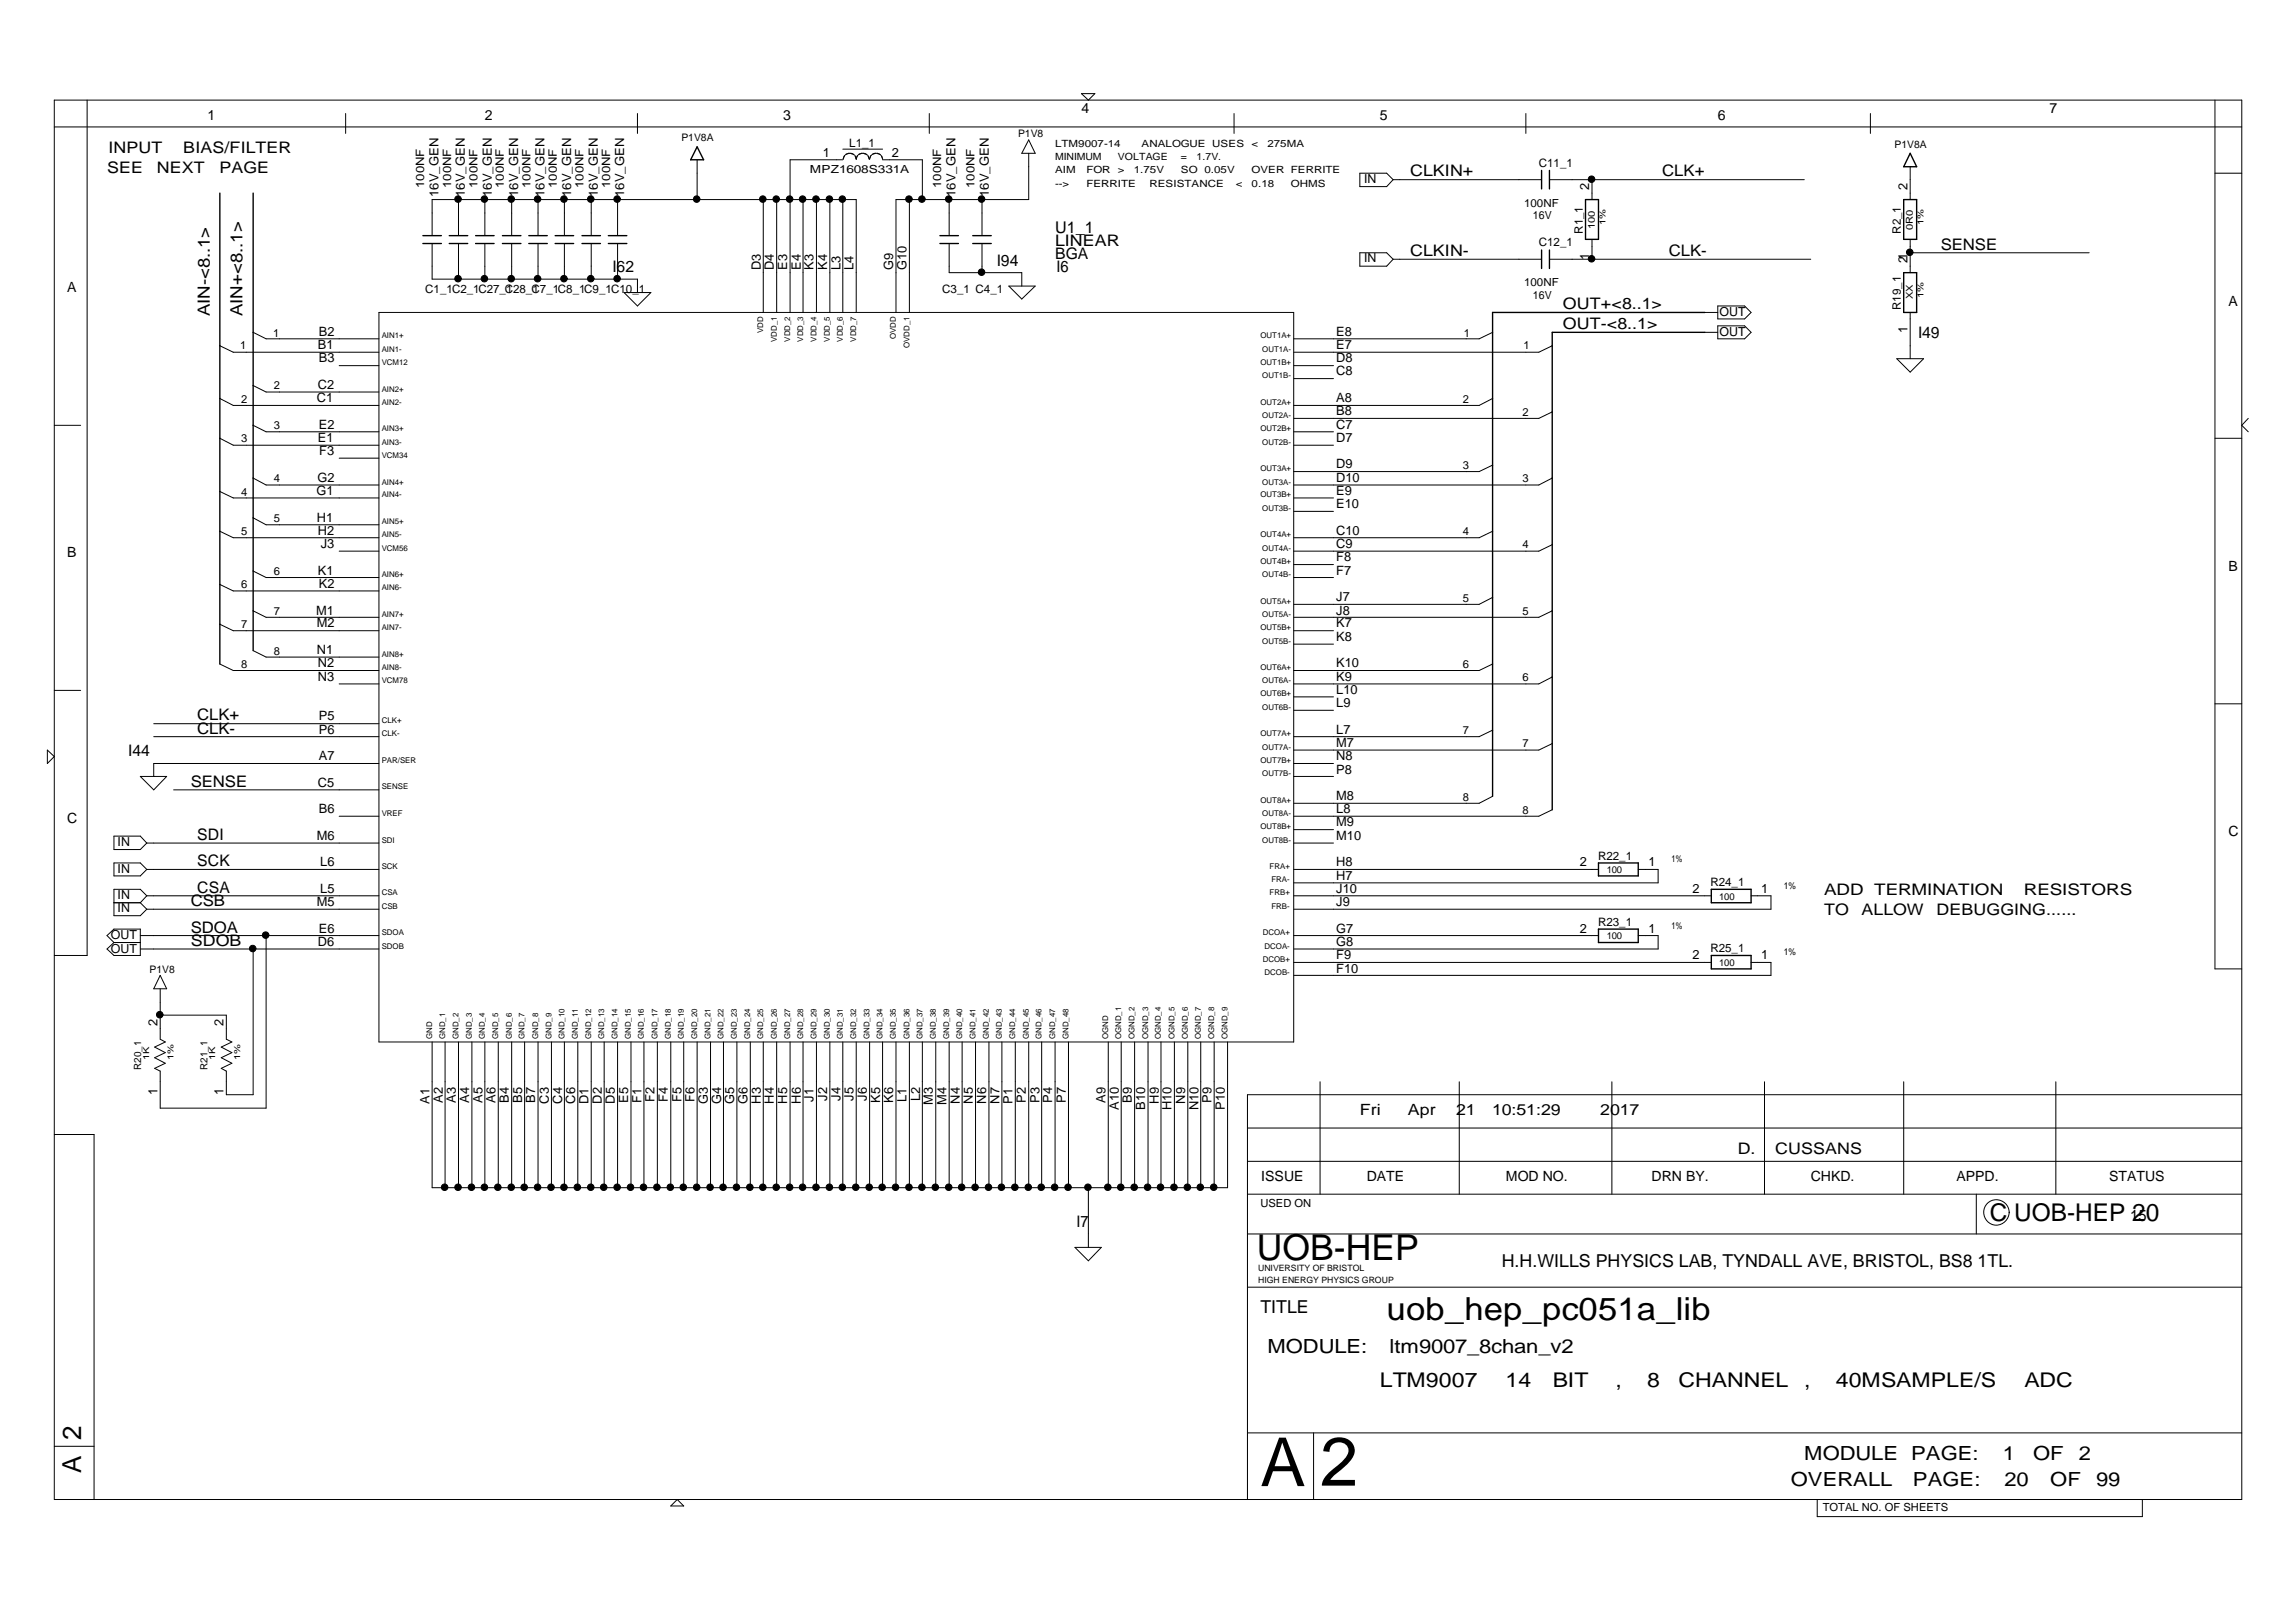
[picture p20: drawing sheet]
<svg xmlns="http://www.w3.org/2000/svg" width="420mm" height="297mm" viewBox="0 0 420 297" stroke-linecap="round" stroke-linejoin="round" font-family="sans-serif">
<defs><g id="words">
<text font-size="12.6" x="241.7" y="271.9">2</text>
<text font-size="12.4" x="230.8" y="272">A</text>
<text font-size="6.5" x="230.1" y="230.7">UOB-HEP</text>
<text font-size="5.8" x="253.9" y="241.7">uob_hep_pc051a_lib</text>
<g font-size="4.8">
<text x="14.9" y="263.5" transform="rotate(-90 14.9 263.5)">2</text>
<text x="14.9" y="269.5" transform="rotate(-90 14.9 269.5)">A</text>
</g>
<text font-size="4.5" x="364.3" y="223.4">C UOB-HEP 20</text>
<g font-size="3.7">
<text x="252.6" y="253.8">LTM9007</text>
<text x="275.6" y="253.8">14</text>
<text x="284.3" y="253.8">BIT</text>
<text x="295.8" y="253.8">,</text>
<text x="301.5" y="253.8">8</text>
<text x="307.3" y="253.8">CHANNEL</text>
<text x="330.3" y="253.8">,</text>
<text x="336.1" y="253.8">40MSAMPLE/S</text>
<text x="370.6" y="253.8">ADC</text>
</g>
<g font-size="3.6">
<text x="232" y="247.7">MODULE:</text>
<text x="254.4" y="247.7">ltm9007_8chan_v2</text>
<text x="330.3" y="267.2">MODULE PAGE:</text>
<text x="366.6" y="267.2">1</text>
<text x="372.2" y="267.2">OF</text>
<text x="380.6" y="267.2">2</text>
<text x="327.9" y="272">OVERALL</text>
<text x="350.2" y="272">PAGE:</text>
<text x="367" y="272">20</text>
<text x="375.4" y="272">OF</text>
<text x="383.7" y="272">99</text>
</g>
<g font-size="3.3">
<text x="274.9" y="231.9">H.H.WILLS PHYSICS LAB, TYNDALL AVE, BRISTOL, BS8 1TL.</text>
<text x="230.7" y="240.3">TITLE</text>
</g>
<g font-size="3.1">
<text x="38.4" y="57.9" transform="rotate(-90 38.4 57.9)">AIN-&lt;8..1&gt;</text>
<text x="44.4" y="57.9" transform="rotate(-90 44.4 57.9)">AIN+&lt;8..1&gt;</text>
</g>
<text font-size="3" x="193.2" y="42.7">U1_1</text>
<g font-size="2.9">
<text x="19.8" y="28">INPUT</text>
<text x="33.6" y="28">BIAS/FILTER</text>
<text x="19.6" y="31.6">SEE</text>
<text x="28.7" y="31.6">NEXT</text>
<text x="40.2" y="31.6">PAGE</text>
<text x="258.2" y="32.3">CLKIN+</text>
<text x="304.3" y="32.3">CLK+</text>
<text x="193.2" y="47.4">BGA</text>
<text x="193.2" y="45">LINEAR</text>
<text x="258.2" y="46.9">CLKIN-</text>
<text x="305.5" y="46.9">CLK-</text>
<text x="355.3" y="45.7">SENSE</text>
<text x="112.1" y="49.8">I62</text>
<text x="182.5" y="48.6">I94</text>
<text x="193.4" y="49.8">I6</text>
<text x="286.1" y="56.6">OUT+&lt;8..1&gt;</text>
<text x="286.1" y="60.2">OUT-&lt;8..1&gt;</text>
<text x="351.1" y="61.9">I49</text>
<text x="36.1" y="131.9">CLK+</text>
<text x="36.1" y="134.3">CLK-</text>
<text x="23.5" y="138.4">I44</text>
<text x="34.9" y="144">SENSE</text>
<text x="36.1" y="153.7">SDI</text>
<text x="36.1" y="158.5">SCK</text>
<text x="34.9" y="165.8">CSB</text>
<text x="36.1" y="163.4">CSA</text>
<text x="334" y="167.5">TO</text>
<text x="334" y="163.9">ADD TERMINATION</text>
<text x="340.8" y="167.5">ALLOW</text>
<text x="354.5" y="167.5">DEBUGGING......</text>
<text x="370.5" y="163.9">RESISTORS</text>
<text x="34.9" y="170.7">SDOA</text>
<text x="34.9" y="173.1">SDOB</text>
<text x="318.1" y="211.2">D.</text>
<text x="325" y="211.2">CUSSANS</text>
<text x="197.1" y="224.6">I7</text>
<text x="390" y="223.4">15</text>
</g>
<g font-size="2.8">
<text x="249" y="204.1">Fri</text>
<text x="257.8" y="204.1">Apr</text>
<text x="266.6" y="204.1">21</text>
<text x="273.2" y="204.1">10:51:29</text>
<text x="293" y="204.1">2017</text>
</g>
<g font-size="2.6">
<text x="38" y="21.9">1</text>
<text x="88.8" y="21.9">2</text>
<text x="143.4" y="21.9">3</text>
<text x="198" y="20.7">4</text>
<text x="252.6" y="21.9">5</text>
<text x="314.5" y="21.9">6</text>
<text x="375.2" y="20.7">7</text>
<text x="12.3" y="53.5">A</text>
<text x="408" y="55.9">A</text>
<text x="12.3" y="102">B</text>
<text x="408" y="104.4">B</text>
<text x="12.3" y="150.6">C</text>
<text x="408" y="152.9">C</text>
<text x="230.9" y="216.1">ISSUE</text>
<text x="250.2" y="216.1">DATE</text>
<text x="275.7" y="216.1">MOD NO.</text>
<text x="302.4" y="216.1">DRN BY.</text>
<text x="331.5" y="216.1">CHKD.</text>
<text x="358.2" y="216.1">APPD.</text>
<text x="386.1" y="216.1">STATUS</text>
</g>
<g font-size="2.3">
<text x="150.7" y="28.7">1</text>
<text x="163.3" y="28.7">2</text>
<text x="249.7" y="33.5">IN</text>
<text x="290.9" y="34.8" transform="rotate(-90 290.9 34.8)">2</text>
<text x="349.2" y="34.8" transform="rotate(-90 349.2 34.8)">2</text>
<text x="80.3" y="36.1" transform="rotate(-90 80.3 36.1)">16V_GEN</text>
<text x="85.1" y="36.1" transform="rotate(-90 85.1 36.1)">16V_GEN</text>
<text x="90" y="36.1" transform="rotate(-90 90 36.1)">16V_GEN</text>
<text x="94.9" y="36.1" transform="rotate(-90 94.9 36.1)">16V_GEN</text>
<text x="99.7" y="36.1" transform="rotate(-90 99.7 36.1)">16V_GEN</text>
<text x="104.6" y="36.1" transform="rotate(-90 104.6 36.1)">16V_GEN</text>
<text x="109.4" y="36.1" transform="rotate(-90 109.4 36.1)">16V_GEN</text>
<text x="114.2" y="36.1" transform="rotate(-90 114.2 36.1)">16V_GEN</text>
<text x="175" y="36.1" transform="rotate(-90 175 36.1)">16V_GEN</text>
<text x="181.1" y="36.1" transform="rotate(-90 181.1 36.1)">16V_GEN</text>
<text x="290.9" y="47.5" transform="rotate(-90 290.9 47.5)">1</text>
<text x="139.3" y="49.4" transform="rotate(-90 139.3 49.4)">D3</text>
<text x="141.7" y="49.4" transform="rotate(-90 141.7 49.4)">D4</text>
<text x="144.1" y="49.4" transform="rotate(-90 144.1 49.4)">E3</text>
<text x="146.6" y="49.4" transform="rotate(-90 146.6 49.4)">E4</text>
<text x="149" y="49.4" transform="rotate(-90 149 49.4)">K3</text>
<text x="151.4" y="49.4" transform="rotate(-90 151.4 49.4)">K4</text>
<text x="153.9" y="49.4" transform="rotate(-90 153.9 49.4)">L3</text>
<text x="156.2" y="49.4" transform="rotate(-90 156.2 49.4)">L4</text>
<text x="163.5" y="49.4" transform="rotate(-90 163.5 49.4)">G9</text>
<text x="166" y="49.4" transform="rotate(-90 166 49.4)">G10</text>
<text x="249.7" y="48">IN</text>
<text x="349.2" y="48.2" transform="rotate(-90 349.2 48.2)">21</text>
<text x="314.8" y="57.9">OUT</text>
<text x="58.2" y="63.9">B1</text>
<text x="58.4" y="61.4">B2</text>
<text x="244.6" y="63.9">E7</text>
<text x="244.6" y="61.4">E8</text>
<text x="314.8" y="61.5">OUT</text>
<text x="349.2" y="60.9" transform="rotate(-90 349.2 60.9)">1</text>
<text x="58.2" y="71.2">C2</text>
<text x="58.4" y="66.3">B3</text>
<text x="244.6" y="68.7">C8</text>
<text x="244.6" y="66.3">D8</text>
<text x="58" y="73.6">C1</text>
<text x="244.6" y="76">B8</text>
<text x="244.6" y="73.6">A8</text>
<text x="58.2" y="80.9">E1</text>
<text x="58.4" y="78.4">E2</text>
<text x="58.5" y="83.3">F3</text>
<text x="244.6" y="80.9">D7</text>
<text x="244.6" y="78.4">C7</text>
<text x="58.1" y="88.2">G2</text>
<text x="244.6" y="88.2">D10</text>
<text x="244.6" y="85.7">D9</text>
<text x="57.9" y="90.6">G1</text>
<text x="58" y="95.5">H1</text>
<text x="244.6" y="93">E10</text>
<text x="244.6" y="90.6">E9</text>
<text x="58.2" y="97.9">H2</text>
<text x="58.7" y="100.3">J3</text>
<text x="244.6" y="100.3">C9</text>
<text x="244.6" y="97.9">C10</text>
<text x="58.2" y="105.2">K1</text>
<text x="58.4" y="107.6">K2</text>
<text x="244.6" y="105.2">F7</text>
<text x="244.6" y="102.7">F8</text>
<text x="57.9" y="112.5">M1</text>
<text x="244.6" y="112.5">J8</text>
<text x="244.6" y="110">J7</text>
<text x="58" y="119.8">N1</text>
<text x="58" y="114.8">M2</text>
<text x="244.6" y="117.3">K8</text>
<text x="244.6" y="114.8">K7</text>
<text x="58.2" y="124.6">N3</text>
<text x="58.2" y="122.1">N2</text>
<text x="244.6" y="124.6">K9</text>
<text x="244.6" y="122.1">K10</text>
<text x="58.4" y="131.9">P5</text>
<text x="244.6" y="129.4">L9</text>
<text x="244.6" y="127">L10</text>
<text x="58.4" y="134.3">P6</text>
<text x="244.6" y="136.7">M7</text>
<text x="244.6" y="134.3">L7</text>
<text x="58.2" y="144">C5</text>
<text x="58.4" y="139.1">A7</text>
<text x="244.6" y="141.6">P8</text>
<text x="244.6" y="139.1">N8</text>
<text x="58.4" y="148.9">B6</text>
<text x="244.6" y="148.9">L8</text>
<text x="244.6" y="146.4">M8</text>
<text x="21.5" y="154.9">IN</text>
<text x="58" y="153.7">M6</text>
<text x="244.6" y="153.7">M10</text>
<text x="244.6" y="151.2">M9</text>
<text x="21.5" y="159.7">IN</text>
<text x="58.6" y="158.5">L6</text>
<text x="244.6" y="161">H7</text>
<text x="244.6" y="158.5">H8</text>
<text x="289.3" y="158.5">2</text>
<text x="301.8" y="158.5">1</text>
<text x="21.5" y="167">IN</text>
<text x="21.5" y="164.5">IN</text>
<text x="58" y="165.8">M5</text>
<text x="58.6" y="163.4">L5</text>
<text x="244.6" y="165.8">J9</text>
<text x="244.6" y="163.4">J10</text>
<text x="309.8" y="163.4">2</text>
<text x="322.4" y="163.4">1</text>
<text x="20.3" y="171.9">OUT</text>
<text x="58.2" y="173.1">D6</text>
<text x="58.4" y="170.7">E6</text>
<text x="244.6" y="173.1">G8</text>
<text x="244.6" y="170.7">G7</text>
<text x="289.3" y="170.7">2</text>
<text x="301.8" y="170.7">1</text>
<text x="20.3" y="174.4">OUT</text>
<text x="244.6" y="178">F10</text>
<text x="244.6" y="175.5">F9</text>
<text x="309.8" y="175.5">2</text>
<text x="322.4" y="175.5">1</text>
<text x="28.8" y="187.7" transform="rotate(-90 28.8 187.7)">2</text>
<text x="40.9" y="187.7" transform="rotate(-90 40.9 187.7)">2</text>
<text x="28.8" y="200.4" transform="rotate(-90 28.8 200.4)">1</text>
<text x="40.9" y="200.4" transform="rotate(-90 40.9 200.4)">1</text>
<text x="78.6" y="202" transform="rotate(-90 78.6 202)">A1</text>
<text x="81.1" y="201.9" transform="rotate(-90 81.1 201.9)">A2</text>
<text x="83.4" y="201.9" transform="rotate(-90 83.4 201.9)">A3</text>
<text x="85.9" y="201.9" transform="rotate(-90 85.9 201.9)">A4</text>
<text x="88.3" y="201.9" transform="rotate(-90 88.3 201.9)">A5</text>
<text x="90.7" y="201.9" transform="rotate(-90 90.7 201.9)">A6</text>
<text x="93.2" y="201.9" transform="rotate(-90 93.2 201.9)">B4</text>
<text x="95.6" y="201.9" transform="rotate(-90 95.6 201.9)">B5</text>
<text x="98" y="201.9" transform="rotate(-90 98 201.9)">B7</text>
<text x="100.4" y="202" transform="rotate(-90 100.4 202)">C3</text>
<text x="102.9" y="202" transform="rotate(-90 102.9 202)">C4</text>
<text x="105.3" y="202" transform="rotate(-90 105.3 202)">C6</text>
<text x="107.7" y="202.1" transform="rotate(-90 107.7 202.1)">D1</text>
<text x="110.2" y="202" transform="rotate(-90 110.2 202)">D2</text>
<text x="112.6" y="202" transform="rotate(-90 112.6 202)">D5</text>
<text x="115" y="201.9" transform="rotate(-90 115 201.9)">E5</text>
<text x="117.5" y="201.9" transform="rotate(-90 117.5 201.9)">F1</text>
<text x="119.8" y="201.7" transform="rotate(-90 119.8 201.7)">F2</text>
<text x="122.3" y="201.7" transform="rotate(-90 122.3 201.7)">F4</text>
<text x="124.7" y="201.7" transform="rotate(-90 124.7 201.7)">F5</text>
<text x="127.1" y="201.7" transform="rotate(-90 127.1 201.7)">F6</text>
<text x="129.6" y="202.1" transform="rotate(-90 129.6 202.1)">G3</text>
<text x="132" y="202.1" transform="rotate(-90 132 202.1)">G4</text>
<text x="134.4" y="202.1" transform="rotate(-90 134.4 202.1)">G5</text>
<text x="136.9" y="202.1" transform="rotate(-90 136.9 202.1)">G6</text>
<text x="139.3" y="202" transform="rotate(-90 139.3 202)">H3</text>
<text x="141.7" y="202" transform="rotate(-90 141.7 202)">H4</text>
<text x="144.1" y="202" transform="rotate(-90 144.1 202)">H5</text>
<text x="146.6" y="202" transform="rotate(-90 146.6 202)">H6</text>
<text x="149" y="201.6" transform="rotate(-90 149 201.6)">J1</text>
<text x="151.4" y="201.5" transform="rotate(-90 151.4 201.5)">J2</text>
<text x="153.9" y="201.5" transform="rotate(-90 153.9 201.5)">J4</text>
<text x="156.2" y="201.5" transform="rotate(-90 156.2 201.5)">J5</text>
<text x="158.7" y="201.5" transform="rotate(-90 158.7 201.5)">J6</text>
<text x="161.2" y="201.9" transform="rotate(-90 161.2 201.9)">K5</text>
<text x="163.5" y="201.9" transform="rotate(-90 163.5 201.9)">K6</text>
<text x="166" y="201.7" transform="rotate(-90 166 201.7)">L1</text>
<text x="168.4" y="201.5" transform="rotate(-90 168.4 201.5)">L2</text>
<text x="170.8" y="202.2" transform="rotate(-90 170.8 202.2)">M3</text>
<text x="173.3" y="202.2" transform="rotate(-90 173.3 202.2)">M4</text>
<text x="175.7" y="202" transform="rotate(-90 175.7 202)">N4</text>
<text x="178.1" y="202" transform="rotate(-90 178.1 202)">N5</text>
<text x="180.5" y="202" transform="rotate(-90 180.5 202)">N6</text>
<text x="183" y="202" transform="rotate(-90 183 202)">N7</text>
<text x="185.4" y="202" transform="rotate(-90 185.4 202)">P1</text>
<text x="187.8" y="201.9" transform="rotate(-90 187.8 201.9)">P2</text>
<text x="190.3" y="201.9" transform="rotate(-90 190.3 201.9)">P3</text>
<text x="192.7" y="201.9" transform="rotate(-90 192.7 201.9)">P4</text>
<text x="195.1" y="201.9" transform="rotate(-90 195.1 201.9)">P7</text>
<text x="202.4" y="201.9" transform="rotate(-90 202.4 201.9)">A9</text>
<text x="204.8" y="203.1" transform="rotate(-90 204.8 203.1)">A10</text>
<text x="207.2" y="201.9" transform="rotate(-90 207.2 201.9)">B9</text>
<text x="209.7" y="203.1" transform="rotate(-90 209.7 203.1)">B10</text>
<text x="212.1" y="202" transform="rotate(-90 212.1 202)">H9</text>
<text x="214.5" y="203.2" transform="rotate(-90 214.5 203.2)">H10</text>
<text x="216.9" y="202" transform="rotate(-90 216.9 202)">N9</text>
<text x="219.4" y="203.2" transform="rotate(-90 219.4 203.2)">N10</text>
<text x="221.8" y="201.9" transform="rotate(-90 221.8 201.9)">P9</text>
<text x="224.2" y="203.1" transform="rotate(-90 224.2 203.1)">P10</text>
</g>
<g font-size="2.1">
<text x="155.5" y="26.9">L1_1</text>
<text x="77.7" y="34.4" transform="rotate(-90 77.7 34.4)">100NF</text>
<text x="82.6" y="34.4" transform="rotate(-90 82.6 34.4)">100NF</text>
<text x="87.4" y="34.4" transform="rotate(-90 87.4 34.4)">100NF</text>
<text x="92.2" y="34.4" transform="rotate(-90 92.2 34.4)">100NF</text>
<text x="97.1" y="34.4" transform="rotate(-90 97.1 34.4)">100NF</text>
<text x="102" y="34.4" transform="rotate(-90 102 34.4)">100NF</text>
<text x="106.8" y="34.4" transform="rotate(-90 106.8 34.4)">100NF</text>
<text x="111.7" y="34.4" transform="rotate(-90 111.7 34.4)">100NF</text>
<text x="172.3" y="34.4" transform="rotate(-90 172.3 34.4)">100NF</text>
<text x="178.4" y="34.4" transform="rotate(-90 178.4 34.4)">100NF</text>
<text x="281.7" y="30.5">C11_1</text>
<text x="281.7" y="45.1">C12_1</text>
<text x="289.8" y="42.8" transform="rotate(-90 289.8 42.8)">R1_1</text>
<text x="348" y="42.8" transform="rotate(-90 348 42.8)">R2_1</text>
<text x="77.8" y="53.5">C1_1C2_1C27_1</text>
<text x="92.4" y="53.5">C28_1</text>
<text x="97.3" y="53.5">C7_1C8_1C9_1C10_1</text>
<text x="172.5" y="53.5">C3_1 C4_1</text>
<text x="348" y="56.8" transform="rotate(-90 348 56.8)">R19_1</text>
<text x="292.6" y="157.3">R22_1</text>
<text x="313.1" y="162.2">R24_1</text>
<text x="292.6" y="169.5">R23_1</text>
<text x="313.1" y="174.3">R25_1</text>
</g>
<g font-size="2">
<text x="148.3" y="31.7">MPZ1608S331A</text>
<text x="279" y="37.8">100NF</text>
<text x="280.6" y="40.2">16V</text>
<text x="279" y="52.4">100NF</text>
<text x="280.6" y="54.7">16V</text>
<text x="44" y="64">1</text>
<text x="50" y="61.6">1</text>
<text x="268" y="61.6">1</text>
<text x="278.9" y="64">1</text>
<text x="50.2" y="71.2">2</text>
<text x="44.1" y="73.7">2</text>
<text x="267.8" y="73.7">2</text>
<text x="278.8" y="76.1">2</text>
<text x="44.1" y="81">3</text>
<text x="50.2" y="78.5">3</text>
<text x="50.2" y="88.3">4</text>
<text x="267.8" y="85.8">3</text>
<text x="278.8" y="88.3">3</text>
<text x="44.1" y="90.7">4</text>
<text x="50.2" y="95.5">5</text>
<text x="44.1" y="98">5</text>
<text x="267.8" y="98">4</text>
<text x="278.8" y="100.4">4</text>
<text x="44.1" y="107.6">6</text>
<text x="50.2" y="105.3">6</text>
<text x="50.2" y="112.6">7</text>
<text x="267.8" y="110.1">5</text>
<text x="278.8" y="112.6">5</text>
<text x="44.1" y="114.9">7</text>
<text x="50.2" y="119.8">8</text>
<text x="44.1" y="122.2">8</text>
<text x="267.8" y="122.2">6</text>
<text x="278.8" y="124.7">6</text>
<text x="267.8" y="134.4">7</text>
<text x="278.8" y="136.8">7</text>
<text x="267.8" y="146.5">8</text>
<text x="278.8" y="149">8</text>
<text x="230.7" y="220.9">USED ON</text>
<text x="333.7" y="276.5">TOTAL NO. OF SHEETS</text>
</g>
<g font-size="1.9">
<text x="124.7" y="25.9">P1V8A</text>
<text x="186.4" y="25.1">P1V8</text>
<text x="346.8" y="27">P1V8A</text>
<text x="27.4" y="178.1">P1V8</text>
</g>
<g font-size="1.8">
<text x="193.2" y="29.2">MINIMUM</text>
<text x="193.2" y="26.9">LTM9007-14</text>
<text x="204.7" y="29.2">VOLTAGE</text>
<text x="209" y="26.9">ANALOGUE USES</text>
<text x="216.2" y="29.2">=</text>
<text x="219.1" y="29.2">1.7V.</text>
<text x="229.1" y="26.9">&lt;</text>
<text x="232" y="26.9">275MA</text>
<text x="193.2" y="34.2">--&gt;</text>
<text x="193.2" y="31.7">AIM</text>
<text x="198.9" y="34.2">FERRITE</text>
<text x="198.9" y="31.7">FOR</text>
<text x="204.7" y="31.7">&gt;</text>
<text x="207.6" y="31.7">1.75V</text>
<text x="210.4" y="34.2">RESISTANCE</text>
<text x="216.2" y="31.7">SO 0.05V</text>
<text x="226.3" y="34.2">&lt;</text>
<text x="229.1" y="34.2">0.18</text>
<text x="229.1" y="31.7">OVER FERRITE</text>
<text x="236.3" y="34.2">OHMS</text>
<text x="25.9" y="195.8" transform="rotate(-90 25.9 195.8)">R20_1</text>
<text x="38" y="195.8" transform="rotate(-90 38 195.8)">R21_1</text>
</g>
<g font-size="1.7">
<text x="292" y="41.9" transform="rotate(-90 292 41.9)">100</text>
<text x="350.2" y="42" transform="rotate(-90 350.2 42)">0R0</text>
<text x="350.2" y="54.7" transform="rotate(-90 350.2 54.7)">XX</text>
<text x="294.2" y="159.8">100</text>
<text x="306" y="157.9">1%</text>
<text x="314.7" y="164.6">100</text>
<text x="326.6" y="162.7">1%</text>
<text x="294.2" y="171.9">100</text>
<text x="306" y="170">1%</text>
<text x="314.7" y="176.7">100</text>
<text x="326.6" y="174.8">1%</text>
</g>
<g font-size="1.6">
<text x="230.3" y="232.7">UNIVERSITY OF BRISTOL</text>
<text x="230.3" y="234.8">HIGH ENERGY PHYSICS GROUP</text>
</g>
<g font-size="1.5">
<text x="293.9" y="41.2" transform="rotate(-90 293.9 41.2)">1%</text>
<text x="352.2" y="41.2" transform="rotate(-90 352.2 41.2)">1%</text>
<text x="352.2" y="54.6" transform="rotate(-90 352.2 54.6)">1%</text>
<text x="27.3" y="194.1" transform="rotate(-90 27.3 194.1)">1K</text>
<text x="31.8" y="194.1" transform="rotate(-90 31.8 194.1)">1%</text>
<text x="39.4" y="194.1" transform="rotate(-90 39.4 194.1)">1K</text>
<text x="44" y="194.1" transform="rotate(-90 44 194.1)">1%</text>
</g>
<g font-size="1.4">
<text x="69.9" y="64.4">AIN1-</text>
<text x="69.9" y="61.9">AIN1+</text>
<text x="139.7" y="61" transform="rotate(-90 139.7 61)">VDD</text>
<text x="142.2" y="62.6" transform="rotate(-90 142.2 62.6)">VDD_1</text>
<text x="144.6" y="62.5" transform="rotate(-90 144.6 62.5)">VDD_2</text>
<text x="147" y="62.5" transform="rotate(-90 147 62.5)">VDD_3</text>
<text x="149.5" y="62.5" transform="rotate(-90 149.5 62.5)">VDD_4</text>
<text x="151.9" y="62.5" transform="rotate(-90 151.9 62.5)">VDD_5</text>
<text x="154.3" y="62.5" transform="rotate(-90 154.3 62.5)">VDD_6</text>
<text x="156.8" y="62.5" transform="rotate(-90 156.8 62.5)">VDD_7</text>
<text x="164" y="62.1" transform="rotate(-90 164 62.1)">OVDD</text>
<text x="166.5" y="63.7" transform="rotate(-90 166.5 63.7)">OVDD_1</text>
<text x="230.8" y="61.9">OUT1A+</text>
<text x="231.1" y="64.4">OUT1A-</text>
<text x="69.9" y="71.7">AIN2+</text>
<text x="69.9" y="66.8">VCM12</text>
<text x="230.8" y="66.8">OUT1B+</text>
<text x="231.1" y="69.2">OUT1B-</text>
<text x="69.9" y="74.1">AIN2-</text>
<text x="230.8" y="74.1">OUT2A+</text>
<text x="231.1" y="76.5">OUT2A-</text>
<text x="69.9" y="83.8">VCM34</text>
<text x="69.9" y="81.4">AIN3-</text>
<text x="69.9" y="78.9">AIN3+</text>
<text x="230.8" y="78.9">OUT2B+</text>
<text x="231.1" y="81.4">OUT2B-</text>
<text x="69.9" y="88.7">AIN4+</text>
<text x="230.8" y="86.2">OUT3A+</text>
<text x="231.1" y="88.7">OUT3A-</text>
<text x="69.9" y="96">AIN5+</text>
<text x="69.9" y="91.1">AIN4-</text>
<text x="230.8" y="91.1">OUT3B+</text>
<text x="231.1" y="93.5">OUT3B-</text>
<text x="69.9" y="100.8">VCM56</text>
<text x="69.9" y="98.3">AIN5-</text>
<text x="230.8" y="98.3">OUT4A+</text>
<text x="231.1" y="100.8">OUT4A-</text>
<text x="69.9" y="105.6">AIN6+</text>
<text x="230.8" y="103.2">OUT4B+</text>
<text x="231.1" y="105.6">OUT4B-</text>
<text x="69.9" y="112.9">AIN7+</text>
<text x="69.9" y="108.1">AIN6-</text>
<text x="230.8" y="110.5">OUT5A+</text>
<text x="231.1" y="112.9">OUT5A-</text>
<text x="69.9" y="115.3">AIN7-</text>
<text x="230.8" y="115.3">OUT5B+</text>
<text x="231.1" y="117.8">OUT5B-</text>
<text x="69.9" y="125.1">VCM78</text>
<text x="69.9" y="122.6">AIN8-</text>
<text x="69.9" y="120.2">AIN8+</text>
<text x="230.8" y="122.6">OUT6A+</text>
<text x="231.1" y="125.1">OUT6A-</text>
<text x="230.8" y="127.5">OUT6B+</text>
<text x="231.1" y="129.9">OUT6B-</text>
<text x="69.9" y="132.4">CLK+</text>
<text x="69.9" y="134.7">CLK-</text>
<text x="230.8" y="134.7">OUT7A+</text>
<text x="231.1" y="137.2">OUT7A-</text>
<text x="69.9" y="139.6">PAR/SER</text>
<text x="230.8" y="139.6">OUT7B+</text>
<text x="231.1" y="142">OUT7B-</text>
<text x="69.9" y="149.3">VREF</text>
<text x="69.9" y="144.5">SENSE</text>
<text x="230.8" y="146.9">OUT8A+</text>
<text x="231.1" y="149.3">OUT8A-</text>
<text x="69.9" y="154.2">SDI</text>
<text x="230.8" y="151.8">OUT8B+</text>
<text x="231.1" y="154.2">OUT8B-</text>
<text x="69.9" y="159">SCK</text>
<text x="232.4" y="159">FRA+</text>
<text x="232.8" y="161.5">FRA-</text>
<text x="69.9" y="163.9">CSA</text>
<text x="69.9" y="166.3">CSB</text>
<text x="232.4" y="163.9">FRB+</text>
<text x="232.8" y="166.3">FRB-</text>
<text x="69.9" y="171.1">SDOA</text>
<text x="69.9" y="173.6">SDOB</text>
<text x="231.2" y="171.1">DCOA+</text>
<text x="231.5" y="173.6">DCOA-</text>
<text x="231.2" y="176.1">DCOB+</text>
<text x="231.5" y="178.4">DCOB-</text>
<text x="79.1" y="190.2" transform="rotate(-90 79.1 190.2)">GND</text>
<text x="81.5" y="190.2" transform="rotate(-90 81.5 190.2)">GND_1</text>
<text x="83.9" y="190.2" transform="rotate(-90 83.9 190.2)">GND_2</text>
<text x="86.4" y="190.2" transform="rotate(-90 86.4 190.2)">GND_3</text>
<text x="88.8" y="190.2" transform="rotate(-90 88.8 190.2)">GND_4</text>
<text x="91.2" y="190.2" transform="rotate(-90 91.2 190.2)">GND_5</text>
<text x="93.7" y="190.2" transform="rotate(-90 93.7 190.2)">GND_6</text>
<text x="96" y="190.2" transform="rotate(-90 96 190.2)">GND_7</text>
<text x="98.5" y="190.2" transform="rotate(-90 98.5 190.2)">GND_8</text>
<text x="101" y="190.2" transform="rotate(-90 101 190.2)">GND_9</text>
<text x="103.3" y="190.2" transform="rotate(-90 103.3 190.2)">GND_10</text>
<text x="105.8" y="190.2" transform="rotate(-90 105.8 190.2)">GND_11</text>
<text x="108.2" y="190.2" transform="rotate(-90 108.2 190.2)">GND_12</text>
<text x="110.6" y="190.2" transform="rotate(-90 110.6 190.2)">GND_13</text>
<text x="113.1" y="190.2" transform="rotate(-90 113.1 190.2)">GND_14</text>
<text x="115.5" y="190.2" transform="rotate(-90 115.5 190.2)">GND_15</text>
<text x="117.9" y="190.2" transform="rotate(-90 117.9 190.2)">GND_16</text>
<text x="120.3" y="190.2" transform="rotate(-90 120.3 190.2)">GND_17</text>
<text x="122.8" y="190.2" transform="rotate(-90 122.8 190.2)">GND_18</text>
<text x="125.2" y="190.2" transform="rotate(-90 125.2 190.2)">GND_19</text>
<text x="127.6" y="190.2" transform="rotate(-90 127.6 190.2)">GND_20</text>
<text x="130.1" y="190.2" transform="rotate(-90 130.1 190.2)">GND_21</text>
<text x="132.5" y="190.2" transform="rotate(-90 132.5 190.2)">GND_22</text>
<text x="134.9" y="190.2" transform="rotate(-90 134.9 190.2)">GND_23</text>
<text x="137.4" y="190.2" transform="rotate(-90 137.4 190.2)">GND_24</text>
<text x="139.7" y="190.2" transform="rotate(-90 139.7 190.2)">GND_25</text>
<text x="142.2" y="190.2" transform="rotate(-90 142.2 190.2)">GND_26</text>
<text x="144.6" y="190.2" transform="rotate(-90 144.6 190.2)">GND_27</text>
<text x="147" y="190.2" transform="rotate(-90 147 190.2)">GND_28</text>
<text x="149.5" y="190.2" transform="rotate(-90 149.5 190.2)">GND_29</text>
<text x="151.9" y="190.2" transform="rotate(-90 151.9 190.2)">GND_30</text>
<text x="154.3" y="190.2" transform="rotate(-90 154.3 190.2)">GND_31</text>
<text x="156.8" y="190.2" transform="rotate(-90 156.8 190.2)">GND_32</text>
<text x="159.2" y="190.2" transform="rotate(-90 159.2 190.2)">GND_33</text>
<text x="161.6" y="190.2" transform="rotate(-90 161.6 190.2)">GND_34</text>
<text x="164" y="190.2" transform="rotate(-90 164 190.2)">GND_35</text>
<text x="166.5" y="190.2" transform="rotate(-90 166.5 190.2)">GND_36</text>
<text x="168.9" y="190.2" transform="rotate(-90 168.9 190.2)">GND_37</text>
<text x="171.3" y="190.2" transform="rotate(-90 171.3 190.2)">GND_38</text>
<text x="173.8" y="190.2" transform="rotate(-90 173.8 190.2)">GND_39</text>
<text x="176.1" y="190.2" transform="rotate(-90 176.1 190.2)">GND_40</text>
<text x="178.6" y="190.2" transform="rotate(-90 178.6 190.2)">GND_41</text>
<text x="181.1" y="190.2" transform="rotate(-90 181.1 190.2)">GND_42</text>
<text x="183.4" y="190.2" transform="rotate(-90 183.4 190.2)">GND_43</text>
<text x="185.9" y="190.2" transform="rotate(-90 185.9 190.2)">GND_44</text>
<text x="188.3" y="190.2" transform="rotate(-90 188.3 190.2)">GND_45</text>
<text x="190.7" y="190.2" transform="rotate(-90 190.7 190.2)">GND_46</text>
<text x="193.2" y="190.2" transform="rotate(-90 193.2 190.2)">GND_47</text>
<text x="195.6" y="190.2" transform="rotate(-90 195.6 190.2)">GND_48</text>
<text x="202.9" y="190.2" transform="rotate(-90 202.9 190.2)">OGND</text>
<text x="205.3" y="190.2" transform="rotate(-90 205.3 190.2)">OGND_1</text>
<text x="207.7" y="190.2" transform="rotate(-90 207.7 190.2)">OGND_2</text>
<text x="210.2" y="190.2" transform="rotate(-90 210.2 190.2)">OGND_3</text>
<text x="212.5" y="190.2" transform="rotate(-90 212.5 190.2)">OGND_4</text>
<text x="215" y="190.2" transform="rotate(-90 215 190.2)">OGND_5</text>
<text x="217.5" y="190.2" transform="rotate(-90 217.5 190.2)">OGND_6</text>
<text x="219.8" y="190.2" transform="rotate(-90 219.8 190.2)">OGND_7</text>
<text x="222.3" y="190.2" transform="rotate(-90 222.3 190.2)">OGND_8</text>
<text x="224.7" y="190.2" transform="rotate(-90 224.7 190.2)">OGND_9</text>
</g>
</g></defs>
<g fill="none" stroke="#000" stroke-width=".25">
<path d="M40.3 35.3v86.2M46.3 35.3v83.8M127.6 26.9l1.2 2.3h-2.4zM282.2 31.2v3.4M283.7 31.2v3.4M290.3 36.5h2.3v7.3h-2.3zM348.5 36.5h2.4v7.3h-2.4zM349.7 28.1l1.2 2.4h-2.4zM77.4 44.6h3.4M77.4 43.1h3.4M82.2 44.6h3.4M82.2 43.1h3.4"/>
<path d="M87.1 44.6h3.4M87.1 43.1h3.4M92 44.6h3.4M92 43.1h3.4M96.8 44.6h3.4M96.8 43.1h3.4M101.6 44.6h3.4M101.6 43.1h3.4M106.5 44.6h3.4M106.5 43.1h3.4M111.4 44.6h3.4M111.4 43.1h3.4"/>
<path d="M172.1 44.6h3.4M172.1 43.1h3.4M178.1 44.6h3.4M178.1 43.1h3.4M282.2 45.8v3.3M283.7 45.8v3.3M312.1 57.2h-38.8v88.5M348.5 49.9h2.4v7.3h-2.4zM312.1 60.8h-27.9v87.4M292.6 157.9h7.3v2.4h-7.3zM292.6 170h7.3v2.5h-7.3zM313.3 162.8h7.3v2.4h-7.3z"/>
<path d="M313.3 174.9h7.3v2.4h-7.3z"/>
</g>
<g fill="none" stroke="#000" stroke-width=".18">
<path d="M9.9 18.3h400.5v256.1h-400.5zM16 18.3v156.6h-6.1M198 17.1h2.4l-1.1 1.2zM405.5 18.3v159h4.9M9.9 23.2h400.5M63.3 20.8v3.6M83.9 36.5v6.6M88.8 36.5v6.6M93.7 36.5v6.6M98.5 36.5v6.6M103.3 36.5v6.6M108.2 36.5v6.6"/>
<path d="M113.1 36.5v6.6M116.7 20.8v3.6M127.6 29.2v7.3M139.7 36.5v20.7M142.2 36.5v20.7M147 36.5v20.7M149.5 36.5v20.7M151.9 36.5v20.7M154.3 29.2h-9.7v28M154.3 36.5v20.7M154.3 27.3h7.3M154.7 28.4l-.2 .3-.1 .5"/>
<path d="M155.6 28.1l-.8 .2M155.7 28.1h.4l.3 .3M156.5 28.5l.3 .5M156.8 29v.2M157.1 28.4l-.3 .6M157.9 28.1l-.7 .2M158 28.1h.4l.4 .3M158.9 28.5l.2 .7M159.5 28.4l-.2 .3-.1 .5M160.4 28.1l-.8 .2M160.5 28.1h.4l.3 .3M161.3 28.5l.3 .7"/>
<path d="M161.6 29.2h7.3v7.3M166.5 36.5v20.7M170.1 20.8v3.6M173.8 36.5v6.6M179.8 36.5v6.6M188.3 25.6l1.2 2.5h-2.4zM188.3 28.1v8.4h-24.3v20.7M225.9 20.8v3.6M249 31.7h4.9l1.1 1.2-1.1 1.3h-4.9zM255 32.9h27.2M279.3 20.8v3.6M283.7 32.9h46.6"/>
<path d="M291.5 32.9v3.6M342.4 20.8v3.6M349.7 30.5v6M405.5 31.7h4.9M69.4 57.2h167.4v133.5h-167.4zM79.1 43.1v-6.6h77.7v20.7M79.1 44.6v6.5h37.6v2.4M83.9 44.6v6.5M88.8 44.6v6.5M93.7 44.6v6.5M98.5 44.6v6.5M103.3 44.6v6.5"/>
<path d="M108.2 44.6v6.5M113.1 44.6v6.5M114.2 53.5h5l-2.5 2.5zM173.8 44.6v5.3h13.3v2.5M179.8 44.6v5.3M184.7 52.4h4.8l-2.4 2.3zM249 46.3h4.9l1.1 1.1-1.1 1.3h-4.9zM255 47.4h27.2M283.7 47.4h47.8M291.5 43.8v3.6M312.1 57.2h2.4M314.5 59.6h4.9l1.2 1.2-1.2 1.2h-4.9z"/>
<path d="M314.5 56h4.9l1.2 1.2-1.2 1.2h-4.9zM349.7 43.8v6.1M349.7 57.2v8.5M349.7 46.3h32.8M9.9 77.8h4.9M40.3 63.3l2.4 1.2h26.7M40.3 72.9l2.4 1.3h26.7M46.3 60.8l2.4 1.2h20.7M46.3 70.6l2.4 1.1h20.7M46.3 77.8l2.4 1.2h20.7M62.1 66.9h7.3M236.8 79h7.3"/>
<path d="M236.8 66.9h7.3M236.8 69.3h7.3M273.3 60.8l-2.5 1.2h-34M273.3 72.9l-2.5 1.3h-34M284.2 63.3l-2.5 1.2h-44.9M284.2 75.4l-2.5 1.2h-44.9M312.1 60.8h2.4M347.3 65.7h4.9l-2.5 2.4zM411.6 76.6l-1.2 1.2 1.2 1.2M40.3 89.9l2.4 1.2h26.7M40.3 80.2l2.4 1.3h26.7M40.3 97.2l2.4 1.2h26.7"/>
<path d="M46.3 87.5l2.4 1.3h20.7M46.3 94.8l2.4 1.2h20.7M62.1 83.9h7.3M236.8 91.1h7.3M236.8 81.5h7.3M236.8 93.6h7.3M273.3 97.2l-2.5 1.2h-34M273.3 85.1l-2.5 1.2h-34M284.2 87.5l-2.5 1.3h-44.9M284.2 99.7l-2.5 1.2h-44.9M405.5 80.2h4.9M40.3 107l2.4 1.2h26.7"/>
<path d="M40.3 114.2l2.4 1.2h26.7M46.3 104.5l2.4 1.2h20.7M46.3 111.8l2.4 1.2h20.7M46.3 119.1l2.4 1.2h20.7M62.1 100.9h7.3M236.8 105.7h7.3M236.8 115.4h7.3M236.8 103.3h7.3M236.8 117.9h7.3M273.3 109.3l-2.5 1.3h-34M284.2 111.8l-2.5 1.2h-44.9M8.7 137.3l1.2 1.2-1.2 1.2z"/>
<path d="M9.9 126.4h4.9M28.1 134.8h41.3M28.1 132.5h41.3M40.3 121.5l2.4 1.2h26.7M62.1 125.2h7.3M69.4 139.7h-41.3v2.4M236.8 127.5h7.3M236.8 130h7.3M236.8 139.7h7.3M273.3 121.5l-2.5 1.2h-34M273.3 133.6l-2.5 1.2h-34M284.2 123.9l-2.5 1.3h-44.9"/>
<path d="M284.2 136.1l-2.5 1.2h-44.9M405.5 128.8h4.9M20.9 153h4.8l1.2 1.3-1.2 1.2h-4.8zM20.9 157.9h4.8l1.2 1.2-1.2 1.2h-4.8zM25.7 142.1h4.8l-2.4 2.5zM26.9 159.1h42.5M26.9 154.3h42.5M31.8 144.6h37.6M62.1 149.4h7.3M236.8 159.1h55.8M236.8 154.3h7.3M236.8 142.1h7.3"/>
<path d="M236.8 151.8h7.3M273.3 145.7l-2.5 1.3h-34M284.2 148.2l-2.5 1.2h-44.9M299.9 159.1h3.7v2.5h-66.8M19.6 171.2l1.3-1.2h4.8v4.9h-4.8l-1.3-1.2 1.3-1.2zM20.9 165.2h4.8M20.9 172.5h4.8M25.7 171.2h43.7M25.7 165.2l1.2 1.2M25.7 173.7h43.7M26.9 163.9h42.5M26.9 163.9l-1.2-1.1h-4.8v4.8h4.8l1.2-1.2"/>
<path d="M26.9 163.9l-1.2 1.3M26.9 166.4h42.5M29.3 178.5l1.2 2.5h-2.4zM46.3 173.7v26.7h-4.9v-4.4l-.9-.5 2-.9-2-1 2-.9-2-1.1 2-.9-1.1-.5v-4.4h-12.1M48.7 171.2v31.6h-19.4v-6.8l-1-.5 2-.9-2-1 2-.9-2-1.1 2-.9-1-.5v-9.2M236.8 163.9h76.5M236.8 171.2h55.8M236.8 176.1h76.5M299.9 171.2h3.7v2.5h-66.8M320.6 163.9h3.6v2.5h-87.4M320.6 176.1h3.6v2.4h-87.4M79.1 190.7v26.7h145.6v-26.7"/>
<path d="M81.5 190.7v26.7M83.9 190.7v26.7M86.4 190.7v26.7M88.8 190.7v26.7M91.2 190.7v26.7M93.7 190.7v26.7M96 190.7v26.7M98.5 190.7v26.7M101 190.7v26.7M103.3 190.7v26.7M105.8 190.7v26.7M108.2 190.7v26.7"/>
<path d="M110.6 190.7v26.7M113.1 190.7v26.7M115.5 190.7v26.7M117.9 190.7v26.7M120.3 190.7v26.7M122.8 190.7v26.7M125.2 190.7v26.7M127.6 190.7v26.7M130.1 190.7v26.7M132.5 190.7v26.7M134.9 190.7v26.7M137.4 190.7v26.7"/>
<path d="M139.7 190.7v26.7M142.2 190.7v26.7M144.6 190.7v26.7M147 190.7v26.7M149.5 190.7v26.7M151.9 190.7v26.7M154.3 190.7v26.7M156.8 190.7v26.7M159.2 190.7v26.7M161.6 190.7v26.7M164 190.7v26.7M166.5 190.7v26.7"/>
<path d="M168.9 190.7v26.7M171.3 190.7v26.7M173.8 190.7v26.7M176.1 190.7v26.7M178.6 190.7v26.7M181.1 190.7v26.7M183.4 190.7v26.7M185.9 190.7v26.7M188.3 190.7v26.7M190.7 190.7v26.7M193.2 190.7v26.7M195.6 190.7v26.7"/>
<path d="M202.9 190.7v26.7M205.3 190.7v26.7M207.7 190.7v26.7M210.2 190.7v26.7M212.5 190.7v26.7M215 190.7v26.7M217.5 190.7v26.7M219.8 190.7v26.7M222.3 190.7v26.7M241.7 198v20.6M267.2 198v20.6M295.1 198v20.6"/>
<path d="M323 198v20.6M348.5 198v20.6M376.4 198v20.6M9.9 207.6h7.3v66.8M199.3 217.4v10.9M228.4 212.5h182M228.4 206.5h182M228.4 218.6h182M361.8 218.6v7.2M410.4 200.4h-182v74M196.8 228.3h4.8l-2.3 2.5zM228.4 235.6h182"/>
<path d="M228.4 225.8h182M367.8 221.9a2.33 2.33 0 0 1-3.3 2.1 2.33 2.33 0 0 1-.5-3.9 2.33 2.33 0 0 1 3.8 1.2l.1 .6M9.9 264.7h7.3M122.8 275.6l1.2-1.2 1.2 1.2zM228.4 262.2h182M240.5 262.2v12.2M332.7 274.4v3.2h59.5v-3.2"/>
<circle cx="83.9" cy="36.4" r=".6"/>
<circle cx="88.7" cy="36.4" r=".6"/>
<circle cx="93.6" cy="36.4" r=".6"/>
<circle cx="98.4" cy="36.4" r=".6"/>
<circle cx="103.2" cy="36.4" r=".6"/>
<circle cx="108.1" cy="36.4" r=".6"/>
<circle cx="113" cy="36.4" r=".6"/>
<circle cx="127.5" cy="36.4" r=".6"/>
<circle cx="139.6" cy="36.4" r=".6"/>
<circle cx="142.1" cy="36.4" r=".6"/>
<circle cx="144.6" cy="36.4" r=".6"/>
<circle cx="146.9" cy="36.4" r=".6"/>
<circle cx="149.4" cy="36.4" r=".6"/>
<circle cx="151.8" cy="36.4" r=".6"/>
<circle cx="154.2" cy="36.4" r=".6"/>
<circle cx="166.4" cy="36.4" r=".6"/>
<circle cx="168.8" cy="36.4" r=".6"/>
<circle cx="173.7" cy="36.4" r=".6"/>
<circle cx="179.7" cy="36.4" r=".6"/>
<circle cx="291.4" cy="32.8" r=".6"/>
<circle cx="83.9" cy="51" r=".6"/>
<circle cx="88.7" cy="51" r=".6"/>
<circle cx="93.6" cy="51" r=".6"/>
<circle cx="98.4" cy="51" r=".6"/>
<circle cx="103.2" cy="51" r=".6"/>
<circle cx="108.1" cy="51" r=".6"/>
<circle cx="113" cy="51" r=".6"/>
<circle cx="179.7" cy="49.8" r=".6"/>
<circle cx="291.4" cy="47.4" r=".6"/>
<circle cx="349.6" cy="46.2" r=".6"/>
<circle cx="46.3" cy="173.6" r=".6"/>
<circle cx="48.6" cy="171.1" r=".6"/>
<circle cx="29.2" cy="185.7" r=".6"/>
<circle cx="81.4" cy="217.3" r=".6"/>
<circle cx="83.9" cy="217.3" r=".6"/>
<circle cx="86.3" cy="217.3" r=".6"/>
<circle cx="88.7" cy="217.3" r=".6"/>
<circle cx="91.1" cy="217.3" r=".6"/>
<circle cx="93.6" cy="217.3" r=".6"/>
<circle cx="96" cy="217.3" r=".6"/>
<circle cx="98.4" cy="217.3" r=".6"/>
<circle cx="100.9" cy="217.3" r=".6"/>
<circle cx="103.2" cy="217.3" r=".6"/>
<circle cx="105.7" cy="217.3" r=".6"/>
<circle cx="108.1" cy="217.3" r=".6"/>
<circle cx="110.5" cy="217.3" r=".6"/>
<circle cx="113" cy="217.3" r=".6"/>
<circle cx="115.4" cy="217.3" r=".6"/>
<circle cx="117.8" cy="217.3" r=".6"/>
<circle cx="120.3" cy="217.3" r=".6"/>
<circle cx="122.7" cy="217.3" r=".6"/>
<circle cx="125.1" cy="217.3" r=".6"/>
<circle cx="127.5" cy="217.3" r=".6"/>
<circle cx="130" cy="217.3" r=".6"/>
<circle cx="132.4" cy="217.3" r=".6"/>
<circle cx="134.8" cy="217.3" r=".6"/>
<circle cx="137.3" cy="217.3" r=".6"/>
<circle cx="139.6" cy="217.3" r=".6"/>
<circle cx="142.1" cy="217.3" r=".6"/>
<circle cx="144.6" cy="217.3" r=".6"/>
<circle cx="146.9" cy="217.3" r=".6"/>
<circle cx="149.4" cy="217.3" r=".6"/>
<circle cx="151.8" cy="217.3" r=".6"/>
<circle cx="154.2" cy="217.3" r=".6"/>
<circle cx="156.7" cy="217.3" r=".6"/>
<circle cx="159.1" cy="217.3" r=".6"/>
<circle cx="161.5" cy="217.3" r=".6"/>
<circle cx="163.9" cy="217.3" r=".6"/>
<circle cx="166.4" cy="217.3" r=".6"/>
<circle cx="168.8" cy="217.3" r=".6"/>
<circle cx="171.2" cy="217.3" r=".6"/>
<circle cx="173.7" cy="217.3" r=".6"/>
<circle cx="176.1" cy="217.3" r=".6"/>
<circle cx="178.5" cy="217.3" r=".6"/>
<circle cx="181" cy="217.3" r=".6"/>
<circle cx="183.3" cy="217.3" r=".6"/>
<circle cx="185.8" cy="217.3" r=".6"/>
<circle cx="188.2" cy="217.3" r=".6"/>
<circle cx="190.6" cy="217.3" r=".6"/>
<circle cx="193.1" cy="217.3" r=".6"/>
<circle cx="195.5" cy="217.3" r=".6"/>
<circle cx="199.2" cy="217.3" r=".6"/>
<circle cx="202.8" cy="217.3" r=".6"/>
<circle cx="205.2" cy="217.3" r=".6"/>
<circle cx="207.6" cy="217.3" r=".6"/>
<circle cx="210.1" cy="217.3" r=".6"/>
<circle cx="212.5" cy="217.3" r=".6"/>
<circle cx="214.9" cy="217.3" r=".6"/>
<circle cx="217.4" cy="217.3" r=".6"/>
<circle cx="219.7" cy="217.3" r=".6"/>
<circle cx="222.2" cy="217.3" r=".6"/>
</g>
<g fill="#000">
<circle cx="83.9" cy="36.4" r=".6"/>
<circle cx="88.7" cy="36.4" r=".6"/>
<circle cx="93.6" cy="36.4" r=".6"/>
<circle cx="98.4" cy="36.4" r=".6"/>
<circle cx="103.2" cy="36.4" r=".6"/>
<circle cx="108.1" cy="36.4" r=".6"/>
<circle cx="113" cy="36.4" r=".6"/>
<circle cx="127.5" cy="36.4" r=".6"/>
<circle cx="139.6" cy="36.4" r=".6"/>
<circle cx="142.1" cy="36.4" r=".6"/>
<circle cx="144.6" cy="36.4" r=".6"/>
<circle cx="146.9" cy="36.4" r=".6"/>
<circle cx="149.4" cy="36.4" r=".6"/>
<circle cx="151.8" cy="36.4" r=".6"/>
<circle cx="154.2" cy="36.4" r=".6"/>
<circle cx="166.4" cy="36.4" r=".6"/>
<circle cx="168.8" cy="36.4" r=".6"/>
<circle cx="173.7" cy="36.4" r=".6"/>
<circle cx="179.7" cy="36.4" r=".6"/>
<circle cx="291.4" cy="32.8" r=".6"/>
<circle cx="83.9" cy="51" r=".6"/>
<circle cx="88.7" cy="51" r=".6"/>
<circle cx="93.6" cy="51" r=".6"/>
<circle cx="98.4" cy="51" r=".6"/>
<circle cx="103.2" cy="51" r=".6"/>
<circle cx="108.1" cy="51" r=".6"/>
<circle cx="113" cy="51" r=".6"/>
<circle cx="179.7" cy="49.8" r=".6"/>
<circle cx="291.4" cy="47.4" r=".6"/>
<circle cx="349.6" cy="46.2" r=".6"/>
<circle cx="46.3" cy="173.6" r=".6"/>
<circle cx="48.6" cy="171.1" r=".6"/>
<circle cx="29.2" cy="185.7" r=".6"/>
<circle cx="81.4" cy="217.3" r=".6"/>
<circle cx="83.9" cy="217.3" r=".6"/>
<circle cx="86.3" cy="217.3" r=".6"/>
<circle cx="88.7" cy="217.3" r=".6"/>
<circle cx="91.1" cy="217.3" r=".6"/>
<circle cx="93.6" cy="217.3" r=".6"/>
<circle cx="96" cy="217.3" r=".6"/>
<circle cx="98.4" cy="217.3" r=".6"/>
<circle cx="100.9" cy="217.3" r=".6"/>
<circle cx="103.2" cy="217.3" r=".6"/>
<circle cx="105.7" cy="217.3" r=".6"/>
<circle cx="108.1" cy="217.3" r=".6"/>
<circle cx="110.5" cy="217.3" r=".6"/>
<circle cx="113" cy="217.3" r=".6"/>
<circle cx="115.4" cy="217.3" r=".6"/>
<circle cx="117.8" cy="217.3" r=".6"/>
<circle cx="120.3" cy="217.3" r=".6"/>
<circle cx="122.7" cy="217.3" r=".6"/>
<circle cx="125.1" cy="217.3" r=".6"/>
<circle cx="127.5" cy="217.3" r=".6"/>
<circle cx="130" cy="217.3" r=".6"/>
<circle cx="132.4" cy="217.3" r=".6"/>
<circle cx="134.8" cy="217.3" r=".6"/>
<circle cx="137.3" cy="217.3" r=".6"/>
<circle cx="139.6" cy="217.3" r=".6"/>
<circle cx="142.1" cy="217.3" r=".6"/>
<circle cx="144.6" cy="217.3" r=".6"/>
<circle cx="146.9" cy="217.3" r=".6"/>
<circle cx="149.4" cy="217.3" r=".6"/>
<circle cx="151.8" cy="217.3" r=".6"/>
<circle cx="154.2" cy="217.3" r=".6"/>
<circle cx="156.7" cy="217.3" r=".6"/>
<circle cx="159.1" cy="217.3" r=".6"/>
<circle cx="161.5" cy="217.3" r=".6"/>
<circle cx="163.9" cy="217.3" r=".6"/>
<circle cx="166.4" cy="217.3" r=".6"/>
<circle cx="168.8" cy="217.3" r=".6"/>
<circle cx="171.2" cy="217.3" r=".6"/>
<circle cx="173.7" cy="217.3" r=".6"/>
<circle cx="176.1" cy="217.3" r=".6"/>
<circle cx="178.5" cy="217.3" r=".6"/>
<circle cx="181" cy="217.3" r=".6"/>
<circle cx="183.3" cy="217.3" r=".6"/>
<circle cx="185.8" cy="217.3" r=".6"/>
<circle cx="188.2" cy="217.3" r=".6"/>
<circle cx="190.6" cy="217.3" r=".6"/>
<circle cx="193.1" cy="217.3" r=".6"/>
<circle cx="195.5" cy="217.3" r=".6"/>
<circle cx="199.2" cy="217.3" r=".6"/>
<circle cx="202.8" cy="217.3" r=".6"/>
<circle cx="205.2" cy="217.3" r=".6"/>
<circle cx="207.6" cy="217.3" r=".6"/>
<circle cx="210.1" cy="217.3" r=".6"/>
<circle cx="212.5" cy="217.3" r=".6"/>
<circle cx="214.9" cy="217.3" r=".6"/>
<circle cx="217.4" cy="217.3" r=".6"/>
<circle cx="219.7" cy="217.3" r=".6"/>
<circle cx="222.2" cy="217.3" r=".6"/>
</g>
<use href="#words"/>
</svg>
